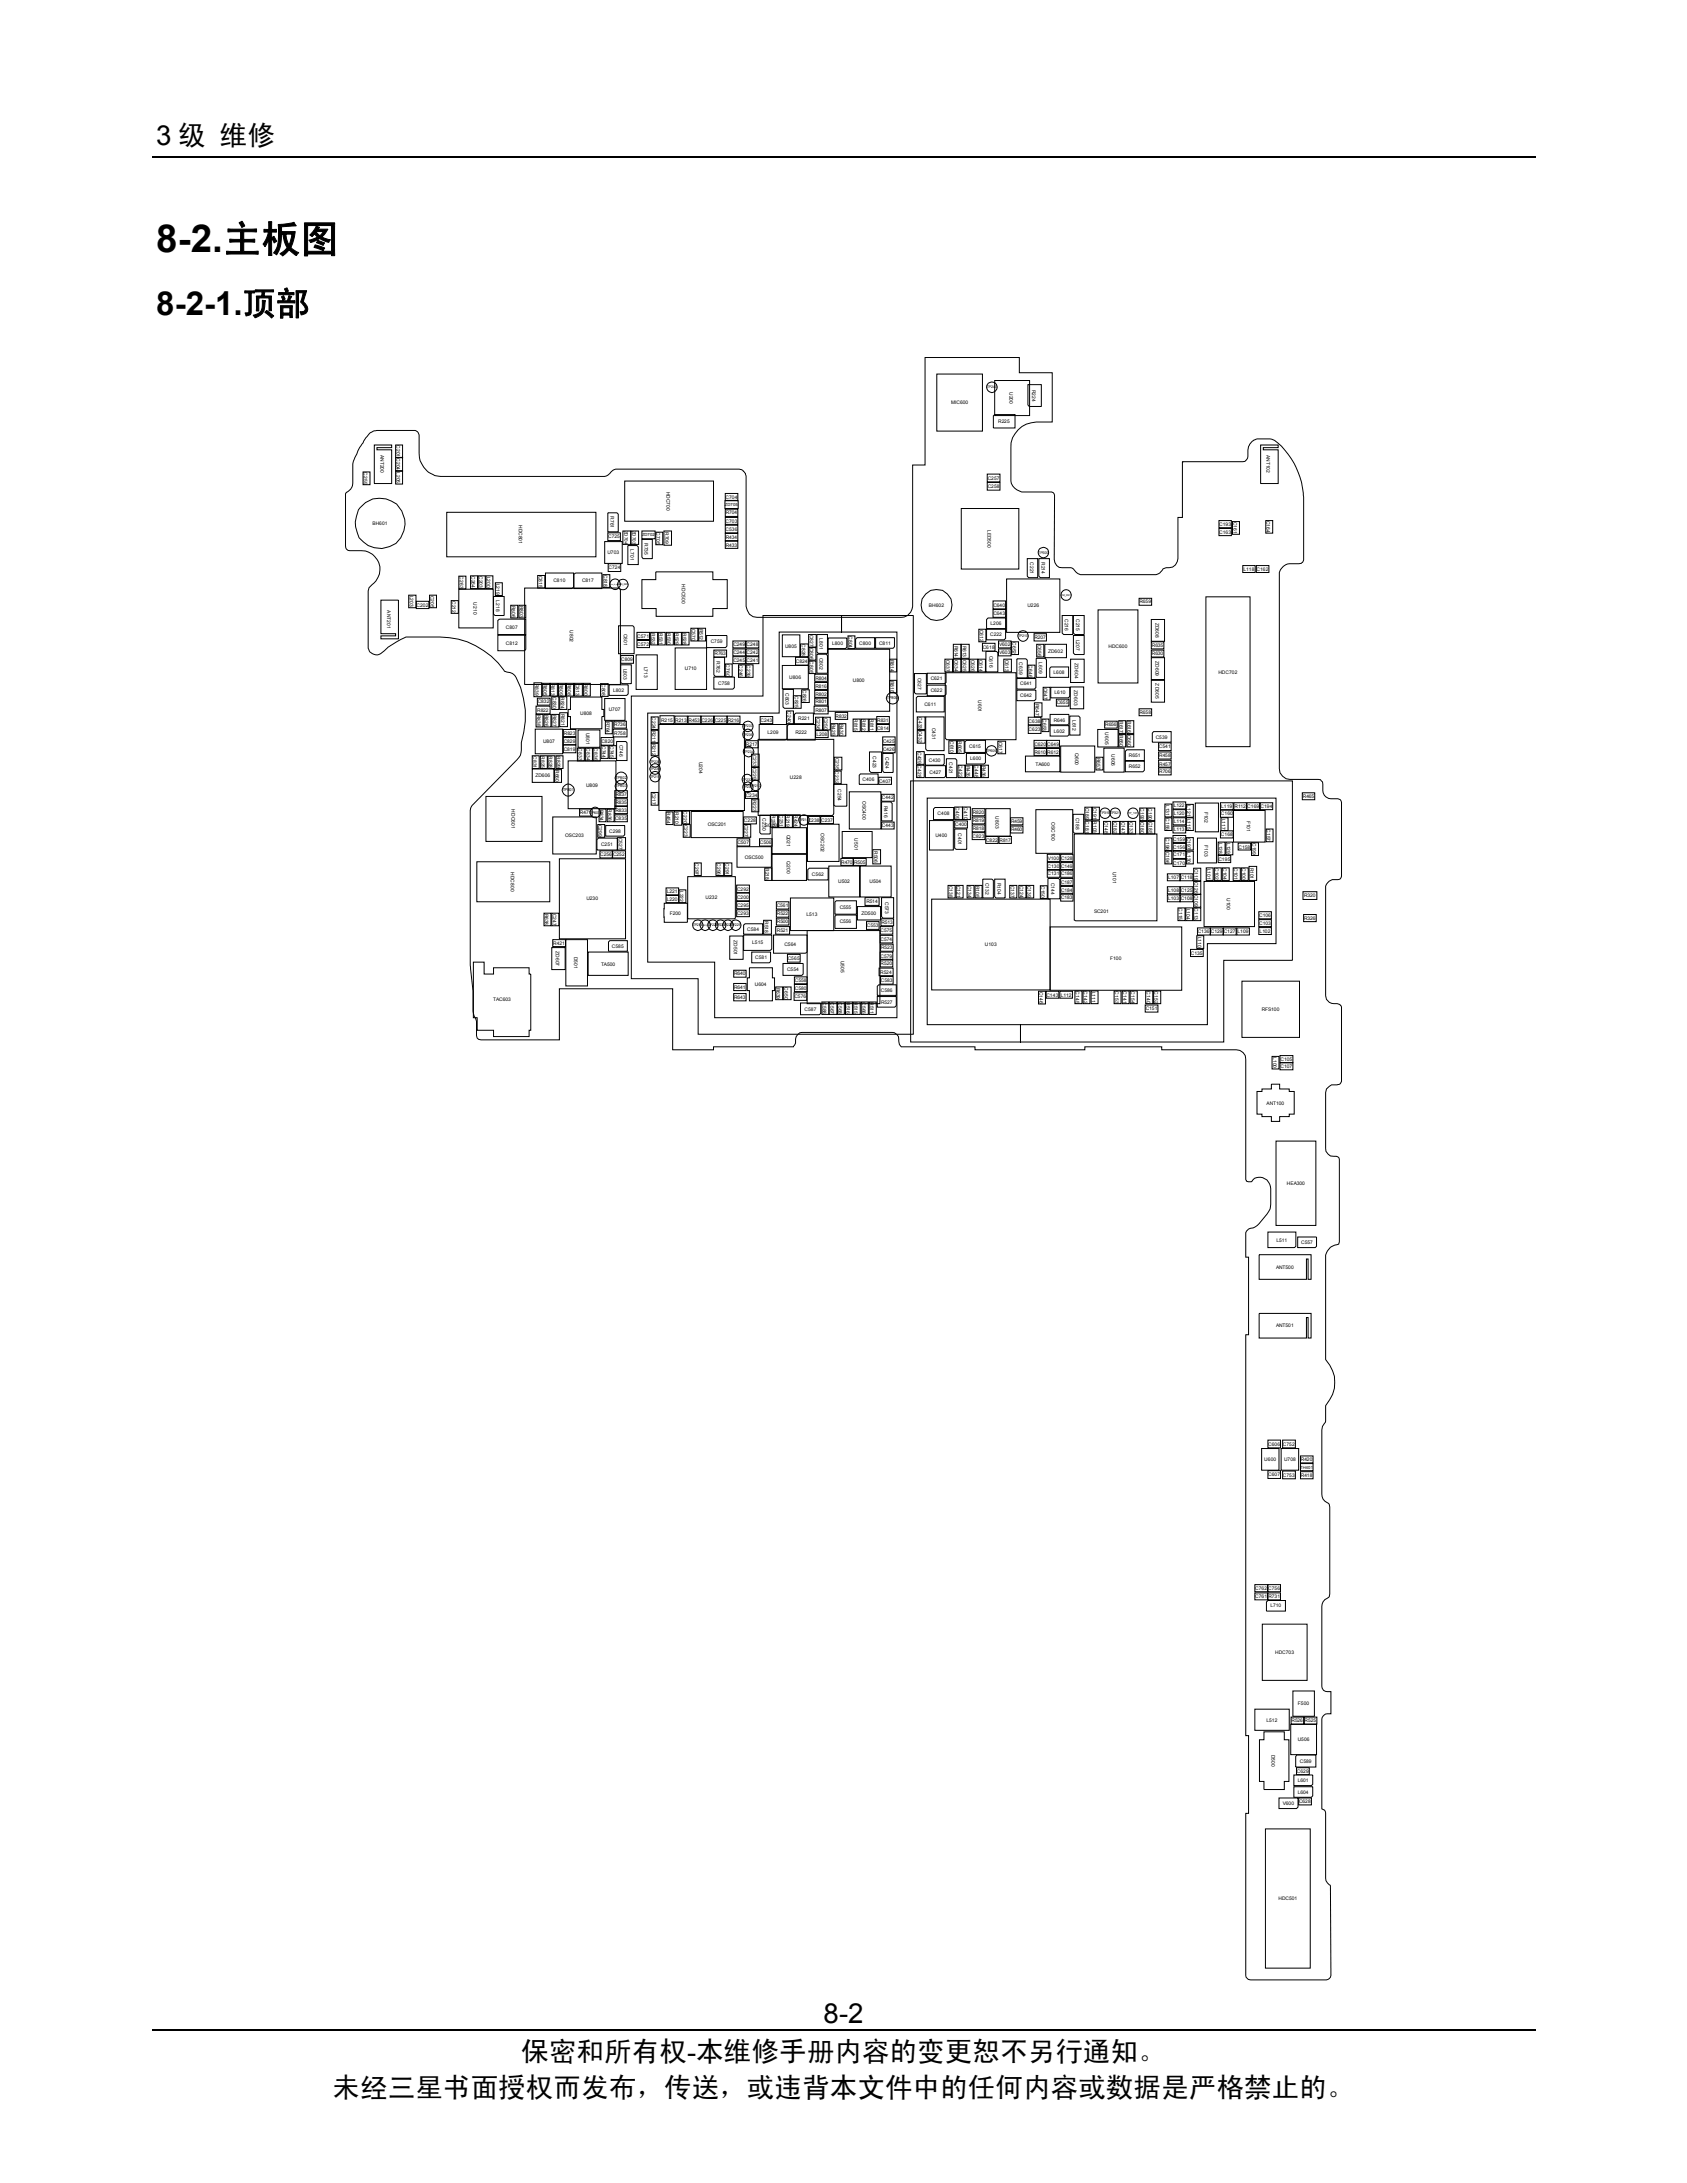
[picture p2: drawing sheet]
<svg xmlns="http://www.w3.org/2000/svg" width="216mm" height="279mm" viewBox="0 0 216 279" stroke-linecap="round" stroke-linejoin="round" font-family="sans-serif">
<defs><g id="words">
<text font-size="4.9" x="20" y="32.3">8-2.主板图</text>
<text font-size="4.2" x="20" y="40.3">8-2-1.顶部</text>
<g font-size="3.5">
<text x="20" y="18.6">3 级 维修</text>
<text x="66.7" y="263.8">保密和所有权-本维修手册内容的变更恕不另行通知。</text>
<text x="105.4" y="259">8-2</text>
<text x="42.6" y="268.4">未经三星书面授权而发布，传送，或违背本文件中的任何内容或数据是严格禁止的。</text>
</g>
<g font-size=".6">
<text x="121.7" y="51.7">MIC600</text>
<text x="129.2" y="50.2" transform="rotate(90 129.2 50.2)">U200</text>
<text x="132.1" y="49.9" transform="rotate(90 132.1 49.9)">R224</text>
<text x="48.7" y="58.2" transform="rotate(90 48.7 58.2)">ANT200</text>
<text x="50.7" y="57" transform="rotate(90 50.7 57)">C201 C204 L205</text>
<text x="127.8" y="54.2">R225</text>
<text x="162.1" y="58.2" transform="rotate(90 162.1 58.2)">ANT102</text>
<text x="46.6" y="60.5" transform="rotate(90 46.6 60.5)">C259</text>
<text x="85.3" y="62.9" transform="rotate(90 85.3 62.9)">HDC700</text>
<text x="92.9" y="63.8">C704</text>
<text x="92.9" y="65.8">R704</text>
<text x="126.4" y="61.4">C257</text>
<text x="126.4" y="62.5">C258</text>
<text x="47.7" y="67.2">BH601</text>
<text x="66.4" y="67.2" transform="rotate(90 66.4 67.2)">HDC801</text>
<text x="77.7" y="70.9">U703</text>
<text x="77.8" y="68.9">C725</text>
<text x="78.1" y="66.1" transform="rotate(90 78.1 66.1)">R761</text>
<text x="79.9" y="67.9" transform="rotate(90 79.9 67.9)">ZD704</text>
<text x="80.7" y="70.3" transform="rotate(90 80.7 70.3)">L701</text>
<text x="81" y="67.9" transform="rotate(90 81 67.9)">ZD703</text>
<text x="82.5" y="69.5" transform="rotate(90 82.5 69.5)">R735</text>
<text x="84" y="68.2" transform="rotate(90 84 68.2)">C705</text>
<text x="85.1" y="68.1" transform="rotate(90 85.1 68.1)">R709</text>
<text x="92.9" y="67.9">C536</text>
<text x="92.9" y="66.9">C703</text>
<text x="92.9" y="70">R433</text>
<text x="92.9" y="69">R434</text>
<text x="126.4" y="67.8" transform="rotate(90 126.4 67.8)">LED500</text>
<text x="131.8" y="71.9" transform="rotate(90 131.8 71.9)">C221</text>
<text x="133.3" y="71.9" transform="rotate(90 133.3 71.9)">R214</text>
<text x="156" y="68.3">C163</text>
<text x="156" y="67.3">C193</text>
<text x="157.8" y="66.8" transform="rotate(90 157.8 66.8)">C161</text>
<text x="162.1" y="66.7" transform="rotate(90 162.1 66.7)">C164</text>
<text x="52.5" y="76.3" transform="rotate(90 52.5 76.3)">L203</text>
<text x="53.3" y="77.7">C202</text>
<text x="55.1" y="76.2" transform="rotate(90 55.1 76.2)">C205</text>
<text x="57.9" y="76.9" transform="rotate(90 57.9 76.9)">C212</text>
<text x="58.8" y="73.8" transform="rotate(90 58.8 73.8)">C263</text>
<text x="60.3" y="73.7" transform="rotate(90 60.3 73.7)">C264</text>
<text x="60.6" y="77.1" transform="rotate(90 60.6 77.1)">U210</text>
<text x="61.3" y="73.7" transform="rotate(90 61.3 73.7)">C203</text>
<text x="62.3" y="73.8" transform="rotate(90 62.3 73.8)">L200</text>
<text x="63.5" y="76.9" transform="rotate(90 63.5 76.9)">L218</text>
<text x="63.5" y="74.7" transform="rotate(90 63.5 74.7)">L219</text>
<text x="65.5" y="77.5" transform="rotate(90 65.5 77.5)">R806</text>
<text x="66.5" y="77.5" transform="rotate(90 66.5 77.5)">R803</text>
<text x="68.9" y="73.7" transform="rotate(90 68.9 73.7)">C815</text>
<text x="70.8" y="74.5">C810</text>
<text x="74.5" y="74.5">C817</text>
<text x="77.3" y="73.6" transform="rotate(90 77.3 73.6)">C818</text>
<text x="77.9" y="72.9">C724</text>
<text x="87.3" y="74.8" transform="rotate(90 87.3 74.8)">HDC500</text>
<text x="118.9" y="77.7">BH602</text>
<text x="127.1" y="77.7">C640</text>
<text x="131.5" y="77.7">U226</text>
<text x="145.8" y="77.2">R659</text>
<text x="159.2" y="73.1">L118 C162</text>
<text x="49.5" y="78.1" transform="rotate(90 49.5 78.1)">ANT201</text>
<text x="64.8" y="82.5">C812</text>
<text x="64.8" y="80.5">C807</text>
<text x="72.9" y="80.7" transform="rotate(90 72.9 80.7)">U802</text>
<text x="79.8" y="81.1" transform="rotate(90 79.8 81.1)">C801</text>
<text x="81.6" y="81.6">C571</text>
<text x="81.6" y="82.7">C572</text>
<text x="83.4" y="81" transform="rotate(90 83.4 81)">R532</text>
<text x="84.4" y="81" transform="rotate(90 84.4 81)">R531</text>
<text x="85.4" y="81" transform="rotate(90 85.4 81)">R530</text>
<text x="86.4" y="81" transform="rotate(90 86.4 81)">R529</text>
<text x="87.4" y="81" transform="rotate(90 87.4 81)">R528</text>
<text x="88.5" y="80.4" transform="rotate(90 88.5 80.4)">C570</text>
<text x="89.5" y="80.5" transform="rotate(90 89.5 80.5)">R512</text>
<text x="91" y="82.3">C759</text>
<text x="91.4" y="83.9">R763</text>
<text x="93.9" y="83.7">C244 C242</text>
<text x="93.9" y="82.7">C249 C248</text>
<text x="100.5" y="82.9">U805</text>
<text x="102.6" y="82.5" transform="rotate(90 102.6 82.5)">C828</text>
<text x="103.6" y="81.3" transform="rotate(90 103.6 81.3)">C827 C806 C805</text>
<text x="104.9" y="81.7" transform="rotate(90 104.9 81.7)">L801</text>
<text x="106.5" y="82.5">L800</text>
<text x="108.6" y="81.4" transform="rotate(90 108.6 81.4)">C804</text>
<text x="110" y="82.5">C800</text>
<text x="112.5" y="82.5">C811</text>
<text x="122.2" y="82.6" transform="rotate(90 122.2 82.6)">R614 C634</text>
<text x="123.2" y="82.6" transform="rotate(90 123.2 82.6)">R613 C625</text>
<text x="125.4" y="80.6" transform="rotate(90 125.4 80.6)">C612</text>
<text x="125.8" y="83.1">C618</text>
<text x="126.6" y="83.9" transform="rotate(90 126.6 83.9)">C616</text>
<text x="126.7" y="81.4">C222</text>
<text x="126.8" y="80">L206</text>
<text x="127.1" y="78.7">C643</text>
<text x="127.9" y="82.7">V602</text>
<text x="127.9" y="83.7">V603</text>
<text x="129.6" y="82.2" transform="rotate(90 129.6 82.2)">C652</text>
<text x="132.4" y="81.8">R207</text>
<text x="132.8" y="82.5" transform="rotate(90 132.8 82.5)">C656</text>
<text x="134.1" y="83.5">ZD602</text>
<text x="136.3" y="79.2" transform="rotate(90 136.3 79.2)">C216</text>
<text x="137.7" y="81.9" transform="rotate(90 137.7 81.9)">L207</text>
<text x="137.7" y="79.2" transform="rotate(90 137.7 79.2)">C215</text>
<text x="141.9" y="83">HDC600</text>
<text x="147.4" y="83.9">R630</text>
<text x="147.4" y="82.8">R635</text>
<text x="147.9" y="79.7" transform="rotate(90 147.9 79.7)">ZD608</text>
<text x="68.5" y="87.5" transform="rotate(90 68.5 87.5)">R839</text>
<text x="69.6" y="87.5" transform="rotate(90 69.6 87.5)">R805</text>
<text x="70.5" y="87.5" transform="rotate(90 70.5 87.5)">R813</text>
<text x="70.7" y="89.2" transform="rotate(90 70.7 89.2)">C830</text>
<text x="71.6" y="87.5" transform="rotate(90 71.6 87.5)">R809</text>
<text x="71.8" y="89.2" transform="rotate(90 71.8 89.2)">R824</text>
<text x="72.6" y="87.5" transform="rotate(90 72.6 87.5)">R808</text>
<text x="73.7" y="87.5" transform="rotate(90 73.7 87.5)">C813</text>
<text x="74.8" y="87.5" transform="rotate(90 74.8 87.5)">R800</text>
<text x="77" y="87.6" transform="rotate(90 77 87.6)">C808</text>
<text x="78.5" y="88.6">L802</text>
<text x="79.5" y="84.6">C809</text>
<text x="79.8" y="85.6" transform="rotate(90 79.8 85.6)">L803</text>
<text x="82.4" y="85.3" transform="rotate(90 82.4 85.3)">L713</text>
<text x="87.7" y="85.8">U710</text>
<text x="91.7" y="84.6" transform="rotate(90 91.7 84.6)">R762</text>
<text x="91.9" y="87.6">C758</text>
<text x="92.9" y="85" transform="rotate(90 92.9 85)">C760</text>
<text x="93.9" y="84.7">C245 C241</text>
<text x="94.6" y="85.1" transform="rotate(90 94.6 85.1)">C246</text>
<text x="95.6" y="85.1" transform="rotate(90 95.6 85.1)">C239</text>
<text x="100.5" y="88.7" transform="rotate(90 100.5 88.7)">C803</text>
<text x="101" y="86.9">U806</text>
<text x="101.7" y="89.1" transform="rotate(90 101.7 89.1)">C825</text>
<text x="101.9" y="84.8">C824</text>
<text x="102.7" y="88.3" transform="rotate(90 102.7 88.3)">C826</text>
<text x="104.4" y="89">R802</text>
<text x="104.4" y="87">R804</text>
<text x="104.4" y="88">R816</text>
<text x="104.9" y="84.2" transform="rotate(90 104.9 84.2)">C802</text>
<text x="109.1" y="87.3">U800</text>
<text x="114" y="84.4" transform="rotate(90 114 84.4)">R814</text>
<text x="114" y="87.1" transform="rotate(90 114 87.1)">R810</text>
<text x="117.5" y="86.8" transform="rotate(90 117.5 86.8)">C627</text>
<text x="119.1" y="87.1">C621</text>
<text x="119.1" y="88.6">C622</text>
<text x="121.1" y="84.4" transform="rotate(90 121.1 84.4)">C637</text>
<text x="124.3" y="84.4" transform="rotate(90 124.3 84.4)">C626</text>
<text x="125.2" y="89.6" transform="rotate(90 125.2 89.6)">U601</text>
<text x="125.3" y="84.4" transform="rotate(90 125.3 84.4)">C614</text>
<text x="128.6" y="84.4" transform="rotate(90 128.6 84.4)">C613</text>
<text x="130.5" y="84.8" transform="rotate(90 130.5 84.8)">C639</text>
<text x="130.6" y="87.7">C641</text>
<text x="130.6" y="89.2">C642</text>
<text x="131.7" y="85.2" transform="rotate(90 131.7 85.2)">C646</text>
<text x="133" y="84.8" transform="rotate(90 133 84.8)">L609</text>
<text x="133.6" y="88" transform="rotate(90 133.6 88)">C647</text>
<text x="134.8" y="86.3">L608</text>
<text x="135" y="88.9">L610</text>
<text x="137.5" y="88.3" transform="rotate(90 137.5 88.3)">ZD603</text>
<text x="137.5" y="84.9" transform="rotate(90 137.5 84.9)">ZD604</text>
<text x="147.9" y="87.5" transform="rotate(90 147.9 87.5)">ZD605</text>
<text x="147.9" y="84.6" transform="rotate(90 147.9 84.6)">ZD609</text>
<text x="155.9" y="86.2">HDC702</text>
<text x="68.7" y="91.5" transform="rotate(90 68.7 91.5)">R838</text>
<text x="68.8" y="91.1">R822</text>
<text x="68.8" y="90">C832</text>
<text x="69.5" y="95.1">U807</text>
<text x="69.7" y="91.5" transform="rotate(90 69.7 91.5)">R826</text>
<text x="70.7" y="91.5" transform="rotate(90 70.7 91.5)">R827</text>
<text x="71.8" y="91.4" transform="rotate(90 71.8 91.4)">R821</text>
<text x="72.1" y="95.1">C829</text>
<text x="72.2" y="94.1">R823</text>
<text x="74" y="95.8" transform="rotate(90 74 95.8)">C833</text>
<text x="74.3" y="91.5">U808</text>
<text x="75" y="93.8" transform="rotate(90 75 93.8)">U801</text>
<text x="75" y="95.8" transform="rotate(90 75 95.8)">C834</text>
<text x="76" y="95.8" transform="rotate(90 76 95.8)">C836</text>
<text x="77" y="95.1">C820</text>
<text x="77" y="95.5" transform="rotate(90 77 95.5)">C744</text>
<text x="77.6" y="92.3" transform="rotate(90 77.6 92.3)">R764</text>
<text x="77.9" y="91">U707</text>
<text x="78.1" y="95.5" transform="rotate(90 78.1 95.5)">C745</text>
<text x="78.6" y="93">R736</text>
<text x="78.6" y="94.1">R758</text>
<text x="79.3" y="95.3" transform="rotate(90 79.3 95.3)">C746</text>
<text x="83.5" y="91.8" transform="rotate(90 83.5 91.8)">C224 R211 R212</text>
<text x="84.6" y="92.3">R215 R213 R453 C226 C225 R216</text>
<text x="95.5" y="95.5">R217</text>
<text x="97.3" y="92.4">C243</text>
<text x="98.2" y="94">L209</text>
<text x="100.8" y="91" transform="rotate(90 100.8 91)">C240</text>
<text x="101.8" y="94">R222</text>
<text x="102.2" y="92.2">R221</text>
<text x="104.4" y="90">R801</text>
<text x="104.4" y="91.1">R807</text>
<text x="104.5" y="91.8" transform="rotate(90 104.5 91.8)">C236</text>
<text x="104.5" y="94.2">L208</text>
<text x="105.5" y="91.8" transform="rotate(90 105.5 91.8)">C250</text>
<text x="106.4" y="92.7" transform="rotate(90 106.4 92.7)">R429</text>
<text x="106.9" y="91.8">R832</text>
<text x="107.5" y="92.7" transform="rotate(90 107.5 92.7)">R430</text>
<text x="109.3" y="92.1" transform="rotate(90 109.3 92.1)">R815</text>
<text x="110.3" y="92.1" transform="rotate(90 110.3 92.1)">R812</text>
<text x="111.4" y="92.1" transform="rotate(90 111.4 92.1)">R811</text>
<text x="112.2" y="93.4">C814</text>
<text x="112.3" y="92.4">R831</text>
<text x="113" y="95">C425</text>
<text x="117.5" y="91.8" transform="rotate(90 117.5 91.8)">C433 C432</text>
<text x="118.3" y="90.3">C611</text>
<text x="119.3" y="93.2" transform="rotate(90 119.3 93.2)">C431</text>
<text x="121.6" y="94.9" transform="rotate(90 121.6 94.9)">C610</text>
<text x="122.6" y="94.9" transform="rotate(90 122.6 94.9)">R605</text>
<text x="124" y="95.8">C615</text>
<text x="127.8" y="94.9" transform="rotate(90 127.8 94.9)">C617</text>
<text x="131.6" y="93.6">C623</text>
<text x="131.6" y="92.5">C638</text>
<text x="132.4" y="95.4">C620 C649</text>
<text x="132.5" y="90.1" transform="rotate(90 132.5 90.1)">R647</text>
<text x="133.5" y="92.1" transform="rotate(90 133.5 92.1)">C653</text>
<text x="134.9" y="92.3">R646</text>
<text x="134.9" y="93.8">L602</text>
<text x="135.2" y="90.2">C655</text>
<text x="137.2" y="92.2" transform="rotate(90 137.2 92.2)">L612</text>
<text x="141.4" y="93">R656</text>
<text x="141.5" y="93.7" transform="rotate(90 141.5 93.7)">U605</text>
<text x="143.3" y="92.3" transform="rotate(90 143.3 92.3)">R617 R650</text>
<text x="144.3" y="92.3" transform="rotate(90 144.3 92.3)">R616 C660</text>
<text x="145.8" y="91.4">R658</text>
<text x="147.9" y="94.5">C539</text>
<text x="148.3" y="95.8">C541</text>
<text x="68.2" y="96.8" transform="rotate(90 68.2 96.8)">C831</text>
<text x="68.5" y="99.5">ZD606</text>
<text x="69.3" y="96.8" transform="rotate(90 69.3 96.8)">R825</text>
<text x="70.2" y="96.8" transform="rotate(90 70.2 96.8)">R828</text>
<text x="71.1" y="98.6" transform="rotate(90 71.1 98.6)">R660</text>
<text x="71.3" y="96.8" transform="rotate(90 71.3 96.8)">R829</text>
<text x="72.1" y="96.1">C819</text>
<text x="75" y="100.7">U809</text>
<text x="78.8" y="101.9">R837</text>
<text x="83.5" y="101.5" transform="rotate(90 83.5 101.5)">C217</text>
<text x="89.5" y="97.5" transform="rotate(90 89.5 97.5)">U204</text>
<text x="95.4" y="102">C234</text>
<text x="96.3" y="96.6" transform="rotate(90 96.3 96.6)">C233 C229</text>
<text x="101.1" y="99.7">U228</text>
<text x="106.9" y="97" transform="rotate(90 106.9 97)">C235 C232</text>
<text x="107.2" y="101" transform="rotate(90 107.2 101)">C254</text>
<text x="110.4" y="99.9">C406</text>
<text x="111.7" y="96.8" transform="rotate(90 111.7 96.8)">C423</text>
<text x="112.5" y="100.2">C407</text>
<text x="113" y="96.1">C426</text>
<text x="113.3" y="96.9" transform="rotate(90 113.3 96.9)">C424</text>
<text x="117.5" y="96.3" transform="rotate(90 117.5 96.3)">C429 C428</text>
<text x="118.9" y="97.5">C430</text>
<text x="119" y="99">C427</text>
<text x="121.5" y="97.6" transform="rotate(90 121.5 97.6)">C421</text>
<text x="122.7" y="98" transform="rotate(90 122.7 98)">C422</text>
<text x="123.7" y="98" transform="rotate(90 123.7 98)">R435</text>
<text x="124.2" y="97.3">L600</text>
<text x="124.7" y="98" transform="rotate(90 124.7 98)">C448</text>
<text x="125.7" y="98" transform="rotate(90 125.7 98)">R436</text>
<text x="132.4" y="96.5">R610 R612</text>
<text x="132.5" y="98">TA600</text>
<text x="137.6" y="96.4" transform="rotate(90 137.6 96.4)">Q600</text>
<text x="140.4" y="97" transform="rotate(90 140.4 97)">R657</text>
<text x="142.3" y="96.5" transform="rotate(90 142.3 96.5)">U606</text>
<text x="144.5" y="96.9">R651</text>
<text x="144.5" y="98.3">R652</text>
<text x="148.4" y="98.9">R706</text>
<text x="148.4" y="98">R457</text>
<text x="148.4" y="96.9">R458</text>
<text x="65.4" y="103.6" transform="rotate(90 65.4 103.6)">HDC601</text>
<text x="72.3" y="107.2">OSC203</text>
<text x="74.2" y="104.2">R471</text>
<text x="76.6" y="105.6" transform="rotate(90 76.6 105.6)">C299</text>
<text x="76.8" y="103.6" transform="rotate(90 76.8 103.6)">R834</text>
<text x="77.8" y="103.6" transform="rotate(90 77.8 103.6)">R836</text>
<text x="78" y="106.6">C298</text>
<text x="78.7" y="104.9">C835</text>
<text x="78.8" y="102.9">R835</text>
<text x="78.8" y="103.9">R833</text>
<text x="79.2" y="107.2" transform="rotate(90 79.2 107.2)">C527</text>
<text x="85.3" y="104" transform="rotate(90 85.3 104)">R454</text>
<text x="86.4" y="104" transform="rotate(90 86.4 104)">R210</text>
<text x="87.5" y="103.9" transform="rotate(90 87.5 103.9)">C220 C223</text>
<text x="90.6" y="105.8">OSC201</text>
<text x="95.2" y="105.2">C228</text>
<text x="95.3" y="105.6" transform="rotate(90 95.3 105.6)">C227</text>
<text x="96.3" y="102.3" transform="rotate(90 96.3 102.3)">R223</text>
<text x="97.6" y="104.8" transform="rotate(90 97.6 104.8)">C230</text>
<text x="97.9" y="105.8">SC200</text>
<text x="98.8" y="104.3" transform="rotate(90 98.8 104.3)">R220</text>
<text x="99.7" y="104.3" transform="rotate(90 99.7 104.3)">C231</text>
<text x="100.6" y="104.3" transform="rotate(90 100.6 104.3)">R219</text>
<text x="100.7" y="106.8" transform="rotate(90 100.7 106.8)">Q021</text>
<text x="101.6" y="104.3" transform="rotate(90 101.6 104.3)">R424</text>
<text x="103.4" y="105.2">C238 C237</text>
<text x="105" y="106.7" transform="rotate(90 105 106.7)">OSC202</text>
<text x="109.3" y="107.3" transform="rotate(90 109.3 107.3)">U501</text>
<text x="110.4" y="102.5" transform="rotate(90 110.4 102.5)">OSC400</text>
<text x="112.9" y="102.3">C442</text>
<text x="112.9" y="105.9">C443</text>
<text x="113.2" y="103.1" transform="rotate(90 113.2 103.1)">R416</text>
<text x="119.7" y="107.2">U400</text>
<text x="120" y="104.4">C408</text>
<text x="122.2" y="105.8">C400</text>
<text x="122.3" y="103.3" transform="rotate(90 122.3 103.3)">C409</text>
<text x="122.6" y="106.7" transform="rotate(90 122.6 106.7)">C401</text>
<text x="123.4" y="103.3" transform="rotate(90 123.4 103.3)">C410</text>
<text x="124.5" y="107.2">C823</text>
<text x="124.5" y="106.3">R818</text>
<text x="124.5" y="105.2">R819</text>
<text x="124.5" y="104.2">R820</text>
<text x="126.2" y="107.7">C822 R817</text>
<text x="127.4" y="104.5" transform="rotate(90 127.4 104.5)">U803</text>
<text x="129.4" y="105.3">R459</text>
<text x="129.4" y="106.4">R460</text>
<text x="134.6" y="105.2" transform="rotate(90 134.6 105.2)">OSC100</text>
<text x="137.7" y="104.7" transform="rotate(90 137.7 104.7)">C188</text>
<text x="138.9" y="103.4" transform="rotate(90 138.9 103.4)">C189 C181</text>
<text x="139.9" y="103.4" transform="rotate(90 139.9 103.4)">C191 R103</text>
<text x="141.4" y="105.2" transform="rotate(90 141.4 105.2)">C148</text>
<text x="142.5" y="105.2" transform="rotate(90 142.5 105.2)">C182</text>
<text x="143.5" y="105.2" transform="rotate(90 143.5 105.2)">C147</text>
<text x="144.5" y="105.2" transform="rotate(90 144.5 105.2)">C133</text>
<text x="146" y="103.5" transform="rotate(90 146 103.5)">C192 C180</text>
<text x="147" y="103.5" transform="rotate(90 147 103.5)">C190 C185</text>
<text x="149.2" y="107.3" transform="rotate(90 149.2 107.3)">C198 C196</text>
<text x="149.2" y="103" transform="rotate(90 149.2 103)">L131 C155</text>
<text x="150.2" y="107.6">C159</text>
<text x="150.2" y="106.4">L113</text>
<text x="150.2" y="105.3">L114</text>
<text x="150.2" y="104.3">L120</text>
<text x="150.2" y="103.3">L122</text>
<text x="151.9" y="107.2" transform="rotate(90 151.9 107.2)">C197 L130</text>
<text x="151.9" y="103.1" transform="rotate(90 151.9 103.1)">L121 L115</text>
<text x="154.1" y="103.9" transform="rotate(90 154.1 103.9)">F102</text>
<text x="156" y="107.9" transform="rotate(90 156 107.9)">L128</text>
<text x="156.3" y="104.4">C160</text>
<text x="156.3" y="107">C168</text>
<text x="156.3" y="103.4">L119 R112 C169 C194</text>
<text x="156.4" y="104.8" transform="rotate(90 156.4 104.8)">L117</text>
<text x="157" y="107.9" transform="rotate(90 157 107.9)">L129</text>
<text x="159.6" y="105" transform="rotate(90 159.6 105)">F101</text>
<text x="160.3" y="107.9" transform="rotate(90 160.3 107.9)">C199</text>
<text x="162.1" y="106.1" transform="rotate(90 162.1 106.1)">C157</text>
<text x="166.7" y="102.1">R465</text>
<text x="65.4" y="111.7" transform="rotate(90 65.4 111.7)">HDC800</text>
<text x="76.8" y="109.6">C256 C252</text>
<text x="76.9" y="108.3">C251</text>
<text x="87" y="114" transform="rotate(90 87 114)">L222</text>
<text x="89" y="110.5" transform="rotate(90 89 110.5)">C297</text>
<text x="91.8" y="110.5" transform="rotate(90 91.8 110.5)">C296</text>
<text x="92.8" y="110.5" transform="rotate(90 92.8 110.5)">C291</text>
<text x="94.3" y="114">C292</text>
<text x="94.4" y="108.1">C507</text>
<text x="95.3" y="109.9">OSC500</text>
<text x="97.2" y="108.1">C506</text>
<text x="98" y="111.1" transform="rotate(90 98 111.1)">R218</text>
<text x="100.7" y="110.2" transform="rotate(90 100.7 110.2)">Q200</text>
<text x="103.9" y="112.1">C562</text>
<text x="107.3" y="113">U502</text>
<text x="107.7" y="110.5">R470 R505</text>
<text x="111.3" y="113">U504</text>
<text x="111.9" y="108.9" transform="rotate(90 111.9 108.9)">R506</text>
<text x="121.5" y="113.4" transform="rotate(90 121.5 113.4)">C138</text>
<text x="122.5" y="113.4" transform="rotate(90 122.5 113.4)">C121</text>
<text x="123.9" y="113.4" transform="rotate(90 123.9 113.4)">C134</text>
<text x="124.9" y="113.4" transform="rotate(90 124.9 113.4)">R105</text>
<text x="126.1" y="113" transform="rotate(90 126.1 113)">C132</text>
<text x="127.7" y="113" transform="rotate(90 127.7 113)">R104</text>
<text x="129.4" y="113.4" transform="rotate(90 129.4 113.4)">C137</text>
<text x="130.5" y="113.4" transform="rotate(90 130.5 113.4)">C124</text>
<text x="131.5" y="113.4" transform="rotate(90 131.5 113.4)">C139</text>
<text x="133.2" y="113.4" transform="rotate(90 133.2 113.4)">C150</text>
<text x="134.1" y="111.1">C130 C149</text>
<text x="134.1" y="112.1">C131 C186</text>
<text x="134.1" y="110">V100 C128</text>
<text x="134.5" y="113" transform="rotate(90 134.5 113)">C144</text>
<text x="135.8" y="113.1">C187</text>
<text x="142.4" y="111.6" transform="rotate(90 142.4 111.6)">U101</text>
<text x="149.5" y="112.5">L107 C118</text>
<text x="150.2" y="108.6">C156</text>
<text x="150.2" y="110.7">C170</text>
<text x="150.2" y="109.6">C171</text>
<text x="152.9" y="111.2" transform="rotate(90 152.9 111.2)">C119 C126 C109 C113</text>
<text x="154.1" y="108.1" transform="rotate(90 154.1 108.1)">F103</text>
<text x="154.5" y="111.2" transform="rotate(90 154.5 111.2)">L101</text>
<text x="155.5" y="111.1" transform="rotate(90 155.5 111.1)">C102</text>
<text x="155.9" y="110.2">C195</text>
<text x="156.6" y="111.1" transform="rotate(90 156.6 111.1)">C104</text>
<text x="157.9" y="111.1" transform="rotate(90 157.9 111.1)">C101</text>
<text x="158.5" y="108.6">C158</text>
<text x="159" y="111.1" transform="rotate(90 159 111.1)">C100</text>
<text x="160" y="111" transform="rotate(90 160 111)">R101</text>
<text x="69.7" y="116.9" transform="rotate(90 69.7 116.9)">R638</text>
<text x="70.7" y="116.9" transform="rotate(90 70.7 116.9)">C247</text>
<text x="75.1" y="115.2">U230</text>
<text x="85.3" y="115.3">L220</text>
<text x="85.3" y="114.3">L221</text>
<text x="85.7" y="117">F200</text>
<text x="90.3" y="115.1">U232</text>
<text x="94.3" y="115">C200</text>
<text x="94.3" y="117.1">C293</text>
<text x="94.3" y="116.1">C295</text>
<text x="95.6" y="119.1">C584</text>
<text x="97.9" y="117.9" transform="rotate(90 97.9 117.9)">R518</text>
<text x="99.4" y="116.1">C561</text>
<text x="99.4" y="119.3">R521</text>
<text x="99.4" y="117.2">R522</text>
<text x="99.4" y="118.2">R500</text>
<text x="103.2" y="117.2">L513</text>
<text x="107.5" y="116.4">C555</text>
<text x="107.5" y="118.2">C556</text>
<text x="110.2" y="117.1">ZD500</text>
<text x="110.9" y="115.6">R514</text>
<text x="110.9" y="118.7">C553</text>
<text x="112.7" y="119.3">C575</text>
<text x="112.8" y="118.3">R513</text>
<text x="113.3" y="115.4" transform="rotate(90 113.3 115.4)">C573</text>
<text x="135.8" y="115.1">C183</text>
<text x="135.8" y="114.1">C184</text>
<text x="140" y="116.9">SC201</text>
<text x="149.5" y="115.2">L103 C108</text>
<text x="149.5" y="114.2">L108 C125</text>
<text x="150.9" y="116.3" transform="rotate(90 150.9 116.3)">C115</text>
<text x="151.9" y="116.3" transform="rotate(90 151.9 116.3)">L104</text>
<text x="153.3" y="119.4">C136 C129 C127 L109</text>
<text x="153.3" y="119.9" transform="rotate(90 153.3 119.9)">L110</text>
<text x="157" y="115" transform="rotate(90 157 115)">U100</text>
<text x="161.1" y="118.4">C103</text>
<text x="161.1" y="117.4">C106</text>
<text x="161.2" y="119.4">L102</text>
<text x="166.9" y="114.8">R320</text>
<text x="166.9" y="117.7">R326</text>
<text x="70.8" y="120.9">R421</text>
<text x="71.1" y="121.7" transform="rotate(90 71.1 121.7)">ZD607</text>
<text x="73.5" y="122.4" transform="rotate(90 73.5 122.4)">D501</text>
<text x="76.9" y="123.6">TA500</text>
<text x="78.3" y="121.3">C585</text>
<text x="93.9" y="120.3" transform="rotate(90 93.9 120.3)">ZD501</text>
<text x="93.9" y="124.8">R640</text>
<text x="96.3" y="120.9">L515</text>
<text x="96.6" y="122.8">C581</text>
<text x="100.4" y="121">C564</text>
<text x="100.7" y="124.3">C554</text>
<text x="100.8" y="122.9">C565</text>
<text x="101.7" y="125.7">C558</text>
<text x="107.6" y="123" transform="rotate(90 107.6 123)">U505</text>
<text x="112.7" y="124.6">R524</text>
<text x="112.7" y="120.4">C574</text>
<text x="112.7" y="122.6">C579</text>
<text x="112.7" y="123.5">R520</text>
<text x="112.7" y="125.7">C583</text>
<text x="112.8" y="121.5">R523</text>
<text x="126" y="121.1">U103</text>
<text x="142.1" y="122.9">F100</text>
<text x="152.4" y="122.2">C135</text>
<text x="63.1" y="128.1">TAC603</text>
<text x="93.9" y="126.6">R641</text>
<text x="93.9" y="127.9">R643</text>
<text x="96.6" y="126.2">U604</text>
<text x="99.4" y="126.4" transform="rotate(90 99.4 126.4)">R639</text>
<text x="100.4" y="126.4" transform="rotate(90 100.4 126.4)">C650</text>
<text x="101.7" y="127.8">C576</text>
<text x="101.7" y="126.7">C580</text>
<text x="103" y="129.4">C587</text>
<text x="105.3" y="128.3" transform="rotate(90 105.3 128.3)">C588</text>
<text x="106.3" y="128.3" transform="rotate(90 106.3 128.3)">C567</text>
<text x="107.3" y="128.3" transform="rotate(90 107.3 128.3)">C568</text>
<text x="108.3" y="128.3" transform="rotate(90 108.3 128.3)">R516</text>
<text x="109.3" y="128.3" transform="rotate(90 109.3 128.3)">R515</text>
<text x="110.3" y="128.3" transform="rotate(90 110.3 128.3)">C566</text>
<text x="111.4" y="128.3" transform="rotate(90 111.4 128.3)">R511</text>
<text x="112.7" y="127">C586</text>
<text x="112.8" y="128.5">R527</text>
<text x="133" y="126.9" transform="rotate(90 133 126.9)">C146</text>
<text x="133.9" y="127.5">C143 L112</text>
<text x="137.7" y="126.9" transform="rotate(90 137.7 126.9)">C145</text>
<text x="138.7" y="126.9" transform="rotate(90 138.7 126.9)">C142</text>
<text x="139.7" y="126.9" transform="rotate(90 139.7 126.9)">L111</text>
<text x="142.7" y="126.9" transform="rotate(90 142.7 126.9)">C153</text>
<text x="143.7" y="126.9" transform="rotate(90 143.7 126.9)">C141</text>
<text x="144.8" y="126.9" transform="rotate(90 144.8 126.9)">C154</text>
<text x="146.6" y="129.3">C151</text>
<text x="146.8" y="126.9" transform="rotate(90 146.8 126.9)">C140</text>
<text x="147.8" y="126.9" transform="rotate(90 147.8 126.9)">C152</text>
<text x="161.5" y="129.4">RFS100</text>
<text x="162.9" y="135.3" transform="rotate(90 162.9 135.3)">L100</text>
<text x="163.9" y="135.8">C105</text>
<text x="163.9" y="136.7">C107</text>
<text x="162.1" y="141.4">ANT100</text>
<text x="164.7" y="151.7">HEA300</text>
<text x="163.3" y="158.9">L511</text>
<text x="166.5" y="159.2">C557</text>
<text x="163.3" y="162.4">ANT500</text>
<text x="163.3" y="169.9">ANT501</text>
<text x="162.3" y="185">C606 C752</text>
<text x="161.8" y="187">U600</text>
<text x="162.3" y="189">C607 C753</text>
<text x="164.3" y="187">U708</text>
<text x="166.5" y="189">R418</text>
<text x="166.5" y="187">R420</text>
<text x="160.6" y="203.5">C762 C756</text>
<text x="160.6" y="204.5">C761 R731</text>
<text x="162.6" y="205.7">L710</text>
<text x="163.2" y="211.7">HDC703</text>
<text x="162.1" y="220.3">L512</text>
<text x="165.3" y="220.4">R526 R525</text>
<text x="166.1" y="218.3">F500</text>
<text x="162.7" y="224.6" transform="rotate(90 162.7 224.6)">D500</text>
<text x="166" y="226.9">C629</text>
<text x="166.1" y="222.9">U506</text>
<text x="166.4" y="225.6">C589</text>
<text x="164.2" y="231">V600</text>
<text x="166.1" y="228.1">L601</text>
<text x="166.1" y="229.6">L604</text>
<text x="166.2" y="230.8">C628</text>
<text x="163.6" y="243.2">HDC501</text>
</g>
<g font-size=".5">
<text x="126.3" y="49.7">TP240</text>
<text x="92.8" y="64.8">ZD705</text>
<text x="82.2" y="68.7">ZD702</text>
<text x="132.9" y="70.9">TP500</text>
<text x="130.3" y="81.6">TP210</text>
<text x="113.5" y="89.5">TP800</text>
<text x="95.1" y="93.1">TP233</text>
<text x="95.1" y="94.1">TP236</text>
<text x="72" y="101.3">TP801</text>
<text x="78.8" y="99.7">TP802</text>
<text x="78.8" y="100.8">TP803</text>
<text x="83.2" y="97.7">TP238</text>
<text x="83.2" y="98.6">TP239</text>
<text x="83.2" y="99.6">TP211</text>
<text x="95" y="99.9">TP232</text>
<text x="95.1" y="100.9">TP237</text>
<text x="95.1" y="96.4">TP234</text>
<text x="96.1" y="100.7">TP213</text>
<text x="126.2" y="96.3">TP609</text>
<text x="75.5" y="104.2">TP607</text>
<text x="102.2" y="105.1">TP214</text>
<text x="140.8" y="104.2">TP319TP321</text>
<text x="88.7" y="118.6">TP215</text>
<text x="90.6" y="118.6">TP226</text>
<text x="91.6" y="118.6">TP224</text>
<text x="92.5" y="118.6">TP223</text>
<text x="93.5" y="118.6">TP225</text>
<text x="166.4" y="188">TH401</text>
</g>
<text font-size=".4" x="144.4" y="104.2">TP_101</text>
<g font-size=".3">
<text x="79.1" y="74.9">PEN_IRQ</text>
<text x="135.8" y="76.3">FM_RST</text>
</g>
<text font-size=".2" x="89.6" y="118.5">TP_GPS_EN</text>
</g></defs>
<path d="M19.5 20.1h177" fill="none" stroke="#000" stroke-width=".25"/>
<path d="M19.5 259.8h177" fill="none" stroke="#000" stroke-width=".17"/>
<g fill="none" stroke="#000" stroke-width=".13">
<path d="M47.4 55.4l.4-.2 .4-.1h5l.3 .2 .1 .4 .1 2.9a2.93 2.93 0 0 0 2.7 2.4h21l.4-.2 .7-.6 .3-.2 16 .1 .3 .1 .3 .4 .1 .3v16.7a1.41 1.41 0 0 0 1.4 1.4h18.8a1.53 1.53 0 0 0 1.1-1.4v-18.1h1.6v-13.7h12.1v1.9h4.2v6.3h-2.1a3.3 3.3 0 0 0-3.2 3.3v4.6a1.96 1.96 0 0 0 1.3 1.1h3.9l.2 .1 .1 .1v8.4a1.01 1.01 0 0 0 1 1.1h1.2l.3 .1a1.53 1.53 0 0 0 .9 .8h9.7l.4-.3 .4-.3a.78 .78 0 0 1 .8-.3 1.16 1.16 0 0 0 1.2-1.2v-5.3h.5v-7.1h7.7a.73 .73 0 0 0 .7-.7 2.36 2.36 0 0 1 .2-1.4 1.35 1.35 0 0 1 1-.8h1.9a6.2 6.2 0 0 1 2.5 2.5 9.8 9.8 0 0 1 1.5 4.9v8.1l-.3 .4-1.5 .1a1.55 1.55 0 0 0-1.3 1.1v25.1l.1 .5 .3 .5 .5 .3 .5 .1h3.6a.67 .67 0 0 1 .6 .5 1.48 1.48 0 0 0 .7 1.9h1.2l.3 .2 .2 .3-.1 9.6a.38 .38 0 0 1-.4 .3 1.28 1.28 0 0 0-1.5 .8v14l.1 .5a1.52 1.52 0 0 0 1.5 .6l.2 .1 .2 .3v9.5l-.2 .4h-.3a1.34 1.34 0 0 0-1.4 .6l-.1 .4v7.2a1.08 1.08 0 0 0 1.3 1 .39 .39 0 0 1 .4 .4v10.5l-.1 .3a1.92 1.92 0 0 0-1.6 1.4v13.4l.5 .7a4.3 4.3 0 0 1-.5 5.2v2l-.4 .7-.1 .4v8.3a1.18 1.18 0 0 0 .8 1.1l.2 .5v11.1a.64 .64 0 0 1-.6 .7l-.3 .3-.1 .6v10.2a.65 .65 0 0 0 .6 .7h.5v2.8a.86 .86 0 0 0-1.1 .7v11.5l.3 .2 .2 .3v8.4a1.32 1.32 0 0 0 .6 1v11.4a.67 .67 0 0 1-.5 .6h-9.8l-.3-.1-.2-.2-.1-.3v-20.7h.4v-10h-.4v-51.3h.4v-9.9h-.4l.1-3.2a.89 .89 0 0 1 .9-.5l.5-.4a8.5 8.5 0 0 0 1.6-2.1l.1-.5v-2.4a1.46 1.46 0 0 0-2-1l-.5 .5-.5-.1-.2-.2v-15.4v-.5l-.3-.4-.4-.3h-.5h-9.5v-.4h-9.9v.4h-14v-.4h-9.5l-.2-.3-.1-.4a.89 .89 0 0 0-.8-1.2l-11.8 .1a1.16 1.16 0 0 0-.6 1.3l-.3 .5h-10.2v.4h-5.2v-7.8h-14.5v6.5l-10.3-.1-.2-.1-.1-.4v-1.8l-.4-1a33.2 33.2 0 0 0-.4-6.2v-20l.2-.4 5.8-5.9a1.48 1.48 0 0 0 .5-1.2l.1-1.1a10.6 10.6 0 0 0-.9-8.5 1.96 1.96 0 0 0-1.2-.4l-.2-.2a10.1 10.1 0 0 0-8.2-4.3h-4.3l-.7 .3a9.3 9.3 0 0 0-2.6 1.9 1.11 1.11 0 0 1-1.6-.7v-7.4l.1-.4 .4-.4a2.38 2.38 0 0 0 .9-2.6 2.38 2.38 0 0 0-2.2-1.7h-1.6l-.2-.1-.2-.3-.1-6.9 .4-.4a1.23 1.23 0 0 0 .6-1v-2.4v-.4l.8-1.7 .8-1.3zM47.9 57h2.2v.3h-1.9v.3h1.9v4.3h-2.2zM50.6 57h.9v1.5h-.9zM50.6 58.6h.9v1.6h-.9zM119.9 47.9h5.8v7.3h-5.8zM127.3 53.1h2.6v1.7h-2.8v-1.6zM127.3 48.7h4.5v4.5h-4.5zM131.6 49.2h1.7v2.8h-1.6l-.1-.2zM161.3 57h2.3v.3h-1.9v.3h1.9v4.3h-2.3zM46.1 65a3.2 3.2 0 0 1 3.6-1 3.2 3.2 0 0 1 2.1 3.1 3.2 3.2 0 0 1-1.9 2.8 3.2 3.2 0 0 1-3.4-.5l-.5-.6a3.6 3.6 0 0 1 .1-3.8zM46.5 60.4h.9v1.6h-.9zM48.7 76.8h2.3v5h-2.3v-.4h1.9v-.3h-1.9z"/>
<path d="M50.6 60.3h.9v1.7h-.9zM52.3 76.2h.9v1.6h-.9zM53.3 77h1.6v.9h-1.6zM55 76.2h.9v1.6h-.9zM57.2 65.6h19.1v5.7h-19.1zM57.7 76.9h1v1.6h-1zM58.7 75.4h4.4v5h-4.4zM58.7 73.7h.9v1.7h-.9zM60.2 73.7h.9v1.6h-.9zM61.2 73.7h.9v1.6h-.9zM62.2 73.7h.9v1.6h-.9zM63.2 76.3h1.3v2.5h-1.1l-.2-.2z"/>
<path d="M63.4 74.6h.9v1.6h-.9zM63.7 79.4l.2-.2h3.4v2h-3.6zM65.4 77.5h.9v1.6h-.9zM66.4 77.5h.9v1.6h-.9zM67.1 75.3h12.1l.2 .2v12.1h-12.3zM68.8 73.7h.9v1.6h-.9zM69.8 73.3h3.6v1.8l-.2 .2h-3.4zM73.5 73.5l.1-.2h3.4v2h-3.5zM77.2 73.6h.8v1.6h-.8zM77.4 69.3h2.2v2.8h-2.2zM77.8 68.2h1.6v1h-1.6zM77.8 65.6h1.2l.1 .2v2.3h-1.3z"/>
<path d="M77.8 72.2h1.6v.9h-1.6zM79.7 68h1v1.7h-1zM79.9 61.6h11.4v5.1h-11.4zM80.4 69.8h1.1l.2 .2v2.3h-1.3zM80.8 68h.9v1.7h-.9zM82.1 69h1.4v2.5h-1.2l-.2-.2zM82.1 68h1.7v1h-1.7zM82.1 74.2h1.8v-1h7.3v1h1.9v3.7h-1.9v1h-7.2v-1h-1.9zM83.9 68.1h.9v1.6h-.9zM85 68h.9v1.8h-.9zM92.8 64.1h1.7v1h-1.7zM92.8 67.2h1.6v1h-1.6z"/>
<path d="M92.8 66.2h1.6v.9h-1.6zM92.8 63.2h1.6v.8h-1.6zM92.8 69.3h1.6v.9h-1.6zM92.8 68.3h1.6v.9h-1.6zM92.8 65.2h1.6v.9h-1.6zM123 65.1h7.4v7.7h-7.4zM126.3 79.3l.2-.2h2.2v1.4h-2.4zM126.3 61.8h1.7v.9h-1.7zM126.3 60.7h1.7v1h-1.7zM127.1 76.9h1.6v1h-1.6zM127.1 78h1.6v1h-1.6zM128.8 74.1h6.8v6.8h-6.8z"/>
<path d="M131.5 71.5h1.3v2.4h-1.2l-.1-.2zM132.9 71.5h1.4v2.4h-1.2l-.2-.2zM135.9 78.8h1.4v2.4h-1.2l-.2-.2zM137.4 78.8h1.3v2.4h-1.1l-.2-.2zM140.5 78.1h5.1v9.3h-5.1zM145.8 76.6h1.6v.9h-1.6zM147.3 79.3h1.7v2.8h-1.7zM154.3 76.4h5.7v19.2h-5.7zM156 67.6h1.6v1h-1.6zM156 66.6h1.6v.9h-1.6zM157.7 66.8h.9v1.6h-.9zM159 72.4h1.6v.9h-1.6z"/>
<path d="M160.8 72.4h1.6v.9h-1.6zM162 66.6h.9v1.6h-.9zM63.7 81.3h3.6v1.8l-.2 .2h-3.4zM68.1 98.4h2.8v1.7h-2.8zM68.1 96.7h.9v1.7h-.9zM68.3 87.4h1v1.8h-1zM68.5 93.3h3.5v3.2h-3.5zM68.6 91.4h.9v1.6h-.9zM68.6 90.4h1.8v1h-1.8zM68.8 89.4h1.6v.9h-1.6zM69.2 96.7h.8v1.7h-.8zM69.4 87.5h1v1.6h-1z"/>
<path d="M69.6 91.4h.9v1.6h-.9zM70.1 96.7h.9v1.7h-.9zM70.4 87.5h.9v1.6h-.9zM70.6 89.2h.9v1.6h-.9zM70.6 91.4h.9v1.6h-.9zM71 98.5h.9v1.6h-.9zM71.2 96.7h.9v1.7h-.9zM71.5 87.5h.9v1.6h-.9zM71.6 91.2h1v1.8h-1zM71.6 89.2h.9v1.6h-.9zM72.1 95.4h1.6v.9h-1.6zM72.1 94.4h1.6v.9h-1.6z"/>
<path d="M72.1 93.4h1.6v.9h-1.6zM72.5 87.5h.9v1.6h-.9zM72.7 97.4h6.1v6.1h-6.1zM73 89.2h4v1.6h.3v.9h-.3v1.6h-4v-1.6h-.3v-.9h.3zM73.5 87.5h1v1.6h-1zM73.9 95.8h.9v1.6h-.9zM74 93.4h2.8v2.2h-2.8zM74.7 87.5h.8v1.6h-.8zM74.9 95.8h.9v1.6h-.9zM75.9 95.8h.9v1.6h-.9zM76.9 87.5h.9v1.6h-.9zM76.9 94.4h1.7v1h-1.7z"/>
<path d="M76.9 95.4h.9v1.7h-.9zM77.4 89.4h2.6v2.8h-2.6zM77.5 92.3h.9v1.6h-.9zM78 95.4h.9v1.7h-.9zM78 87.6h2.4v1.2l-.2 .2h-2.2zM78.5 93.3h1.7v1h-1.7zM78.6 92.3h1.6v.9h-1.6zM78.9 94.9h1.2l.1 .2v2.2h-1.3zM79.2 80.1h1.8l.2 .2v3.4h-2zM79.4 85.1h1.4v2.4h-1.2l-.2-.1zM79.4 83.9h1.7v1h-1.7zM80.8 89.1h16.8v-10.3h10.1v2.1h-8v10.4h-16.8v31.8h8.6v7.2h23.3v-49.4h-7.1v-2.1h9.2v53.6h-27.6v-7.1h-8.5z"/>
<path d="M81.4 83.8h2.7v4.4h-2.7zM81.5 80.9h1.6v.9h-1.6zM81.5 82h1.6v.9h-1.6zM83.3 80.9h.9v1.6h-.9zM83.3 91.8h.9v1.6h-.9zM83.3 93.5h.9v1.6h-.9zM83.3 95.1h.9v1.6h-.9zM84.2 80.9h.9v1.6h-.9zM84.3 92.7h11v11h-11zM84.5 91.6h1.8v1h-1.8zM85.3 80.9h.9v1.6h-.9zM86.3 80.9h.9v1.6h-.9z"/>
<path d="M86.4 91.6h1.6v1h-1.6zM86.4 82.9h4v5.3h-4zM87.3 80.9h.9v1.6h-.9zM88.1 91.6h1.6v1h-1.6zM88.4 80.4h.9v1.6h-.9zM89.4 80.4h.9v1.6h-.9zM89.7 91.6h1.6v1h-1.6zM90.4 81.3h2.6v1.4l-.1 .2h-2.5zM91.4 84.1h1.3v2.5h-1.2l-.1-.2zM91.4 83.2h1.6v.9h-1.6zM91.4 86.7h2.6v1.3l-.2 .2h-2.4zM91.4 91.6h1.6v1h-1.6z"/>
<path d="M92.8 85h.9v1.6h-.9zM93.1 91.6h1.6v1h-1.6zM93.8 83.1h1.6v.8h-1.6zM93.8 84h1.6v.9h-1.6zM93.8 82h1.6v.9h-1.6zM94.5 85.1h.9v1.6h-.9zM95.4 94.8h1.6v.9h-1.6zM95.5 85.1h.9v1.6h-.9zM95.5 84h1.6v.9h-1.6zM95.5 83.1h1.6v.8h-1.6zM95.5 82h1.6v.9h-1.6zM96.2 98.2h1v1.7h-1z"/>
<path d="M96.2 96.5h1v1.6h-1zM97 94.6h9.7v9.6l-.2 .2h-9.5zM97.2 92.7h3.5v1.8l-.1 .2h-3.4zM97.3 91.7h1.6v.9h-1.6zM100.1 81.3h2.3v2.7h-2.3zM100.1 85.2h3.3v3h-3.3zM100.2 88.2h1.3v2.5h-1.1l-.2-.2zM100.6 91h.9v1.6h-.9zM100.7 92.9l.2-.2h3.4v2h-3.6zM101.5 89h1v1.7h-1zM101.7 91.4l.2-.1h2.2v1.3h-2.4zM101.8 84.1h1.6v1h-1.6z"/>
<path d="M102.4 82.4h1v1.6h-1zM102.6 88.3h1v1.6h-1zM103.5 81.2h1v1.6h-1zM103.5 82.9h.9v1.6h-.9zM103.5 84.6h.9v1.6h-.9zM104.2 90.4h1.8v1h-1.8zM104.3 89.4h1.6v.9h-1.6zM104.3 88.4h1.6v.9h-1.6zM104.3 86.3h1.6v.9h-1.6zM104.3 87.4h1.6v.8h-1.6zM104.4 93.5h1.6v.9h-1.6zM104.4 91.8h.9v1.6h-.9z"/>
<path d="M104.5 81.2h1.4v2.4h-1.2l-.2-.1zM104.5 83.7h1.2l.2 .2v2.3h-1.4zM105.3 91.8h1v1.6h-1zM106 81.7h2.4v1.1l-.2 .2h-2.2zM106 83.1h7.9v7.9h-7.9zM106.3 92.6h.9v1.6h-.9zM106.8 98.7h.9v1.6h-.9zM106.8 96.9h.9v1.6h-.9zM106.9 91.2h1.6v.9h-1.6zM107.4 92.6h.8v1.6h-.8zM108.5 81.4h.9v1.6h-.9zM109.2 92h.9v1.6h-.9z"/>
<path d="M109.5 81.8l.2-.2h2.2v1.4h-2.4zM110.1 99.1h2.3v1.3h-2.4v-1.2zM110.2 92h.9v1.6h-.9zM111.2 92h.9v1.6h-.9zM111.3 96.2h1.5v2.7h-1.3l-.2-.2zM112.1 81.6h2.4v1.2l-.2 .2h-2.2zM112.2 92.7h1.6v.9h-1.6zM112.2 91.7h1.6v.9h-1.6zM112.5 99.5h1.6v.9h-1.6zM113 96.4h1.3v2.5h-1.2l-.1-.2zM113 94.3h1.6v1h-1.6zM113 95.4h1.6v.9h-1.6z"/>
<path d="M113.9 87.1h.8v1.6h-.8zM113.9 84.4h.8v1.6h-.8zM116.5 99.9h48.9v23h-8.8v10.5h-26v-2.3h23.9v-10.3h8.8v-18.7h-44.6v29h11.9v2.3h-14.1zM117 86.2h1.6v2.6h-1.4l-.2-.2zM117.3 97.9h1v1.6h-1zM117.3 96.2h1v1.6h-1zM117.4 93.5h1v1.6h-1zM117.4 91.8h1v1.6h-1zM117.4 89.1h3.4v2h-3.5v-1.8zM118.4 96.6h2.4v1.1l-.1 .2h-2.3zM118.4 98h2.6v1.4l-.2 .1h-2.4zM118.5 91.8h2.3v4.3h-2.1l-.2-.2z"/>
<path d="M118.7 86.2h2.4v1.2l-.2 .1h-2.2zM118.7 87.7h2.4v1.2l-.2 .1h-2.2zM120.9 84.4h1v1.6h-1zM121 86.1h9v8.6h-8.8l-.2-.2zM121.1 97.1h1.2l.2 .2v2.2h-1.4zM121.4 94.8h1v1.6h-1zM122 84.4h1v1.6h-1zM122 82.5h1v1.8h-1zM122.5 94.8h.9v1.6h-.9zM122.6 97.9h.9v1.6h-.9zM123 84.4h1v1.6h-1zM123 82.5h1v1.8h-1z"/>
<path d="M123.6 97.9h.9v1.6h-.9zM123.7 94.8h2.4v1.5h-2.6v-1.3zM123.7 96.4h2.4v1.2l-.2 .2h-2.2zM124.1 84.4h1v1.6h-1zM124.6 97.9h.9v1.6h-.9zM125.2 84.4h.9v1.6h-.9zM125.3 80.5h.9v1.6h-.9zM125.6 97.9h.9v1.6h-.9zM125.7 82.3h1.6v1h-1.6zM126.2 83.4h1.3l.2 .1v2.5h-1.5zM126.3 80.5h2.4v1.2l-.2 .2h-2.2zM127.7 94.9h1v1.6h-1z"/>
<path d="M127.8 82h1.6v.9h-1.6zM127.8 83.1h1.6v.8h-1.6zM128.5 84.4h.9v1.6h-.9zM129.4 82.1h.9v1.7h-.9zM130.1 84.3h1.2l.2 .2v2.3h-1.4zM130.1 86.8h2.5v1.2l-.2 .2h-2.3zM130.1 88.3h2.5v1.2l-.2 .2h-2.3zM131.2 96.8h4.4v2h-4.4zM131.6 85.1h.9v1.7h-.9zM131.6 91.8h1.6v1h-1.6zM131.6 92.9h1.6v1h-1.6zM132.3 81.1h1.6v.9h-1.6z"/>
<path d="M132.3 95.8h1.6v.9h-1.6zM132.3 94.8h1.6v.8h-1.6zM132.4 90h1v1.8h-1zM132.6 84.3h1.2l.1 .2v2.2h-1.3zM132.7 82.5h.9v1.6h-.9zM133.4 92h.8v1.6h-.8zM133.5 88h.9v1.6h-.9zM133.7 82.5h2.8v1.7h-2.8zM134 94.8h1.6v.8h-1.6zM134 95.8h1.6v.9h-1.6zM134.4 92.9h2.4v1.1l-.2 .2h-2.2zM134.4 91.4h2.4v1.2l-.2 .2h-2.2z"/>
<path d="M134.5 88h2.4v1.1l-.2 .2h-2.2zM134.5 85.4h2.3v1.3h-2.5v-1.2zM135.2 89.5h1.6v.9h-1.6zM135.7 95.5h4.4v3.3h-4.4zM136.9 91.6h1.2l.1 .2v2.3h-1.3zM137 87.9h1.7v2.8h-1.7zM137 84.4h1.7v3h-1.7zM137.4 81.3h1.3v2.5h-1.1l-.2-.2zM140.3 96.9h.9v1.6h-.9zM140.5 93.4h2.6v2.2h-2.6zM141.3 95.8h2.6v3h-2.6zM141.4 92.3h1.6v.9h-1.6z"/>
<path d="M143.2 92.2h.9v1.7h-.9zM143.2 94h.9v1.6h-.9zM144 97.4h2.5v1.2l-.2 .2h-2.3zM144.2 94h.9v1.6h-.9zM144.2 92.2h.9v1.7h-.9zM144.2 96h2.3v1.3h-2.5v-1.1zM145.8 90.7h1.6v.9h-1.6zM147.3 83.2h1.7v.9h-1.7zM147.3 82.1h1.7v1h-1.7zM147.3 87.1h1.7v2.8h-1.7zM147.3 84.2h1.7v2.8h-1.7zM147.6 93.6h2.3v1.4h-2.4v-1.2z"/>
<path d="M148.3 95.1h1.6v1h-1.6zM148.3 97.3h1.6v.9h-1.6zM148.3 96.2h1.6v1h-1.6zM148.3 98.3h1.6v.9h-1.6zM61 110.3h9.4v5.1h-9.4zM62.2 101.9h7.2v5.8h-7.2zM69.6 116.9h.9v1.6h-.9zM70.6 116.9h.9v1.6h-.9zM70.7 104.6h5.6v4.7h-5.6zM71.6 109.9h8.5v10.3h-8.5zM74.2 103.5h1.6v1h-1.6zM76.5 105.5h.9v1.7h-.9z"/>
<path d="M76.6 107.3h2.4v1.5h-2.6v-1.3zM76.7 103.5h.9v1.7h-.9zM76.8 108.9h1.6v.9h-1.6zM77.5 105.7h2.4v1.1l-.1 .2h-2.3zM77.7 103.5h.9v1.7h-.9zM78.4 108.9h1.7v.9h-1.7zM78.7 104.3h1.6v.9h-1.6zM78.7 103.2h1.6v.9h-1.6zM78.7 102.2h1.6v.9h-1.6zM78.7 101.2h1.6v.9h-1.6zM79 107.2h1.1v1.6h-1.1zM83.3 101.4h.9v1.7h-.9z"/>
<path d="M85 115.6h3v2.4h-3zM85.2 114.6h1.6v.9h-1.6zM85.2 113.6h1.6v.9h-1.6zM85.2 103.9h.9v1.6h-.9zM86.3 103.8h1v1.8h-1zM86.9 113.9h.9v1.6h-.9zM87.3 103.8h.9v1.6h-.9zM87.4 105.5h.9v1.7h-.9zM88 112.2h6.1v5.3l-.1 .1h-6zM88.5 103.9h6.6v3.3h-6.6zM88.9 110.4h.8v1.7h-.8zM89.8 117.9a.67 .67 0 0 1 1.1 .2 .67 .67 0 0 1-.5 .9 .67 .67 0 0 1-.8-.6z"/>
<path d="M91.6 110.4h1v1.7h-1zM92.7 110.4h1v1.7h-1zM93.4 119.8h1.7v3h-1.7zM94.3 114.3h1.6v1h-1.6zM94.3 113.3h1.6v1h-1.6zM94.3 116.4h1.6v.9h-1.6zM94.3 115.4h1.6v.9h-1.6zM94.3 107.4h1.7v.9h-1.7zM94.3 108.4h4.4v2.6h-4.4zM95.2 104.6h1.6v.8h-1.6zM95.2 118.4l.2-.2h2.2v1.4h-2.4zM95.2 119.7h3.6v1.8l-.2 .1h-3.4z"/>
<path d="M95.2 105.5h.9v1.7h-.9zM95.4 101.3h1.6v.9h-1.6zM96.2 102.3h.9v1.6h-.9zM97.2 107.4h1.6v.9h-1.6zM97.2 104.3h1.4v2.4h-1.2l-.2-.1zM97.7 117.8h1v1.8h-1zM97.9 111.1h.9v1.6h-.9zM98.6 104.3h.9v1.6h-.9zM98.8 105.9h4.4v3.4h-4.4zM98.8 109.3h4.4v3.4h-4.4zM99 119.7h4.3v2.1l-.2 .2h-4.1zM99.3 118.6h1.8v1h-1.8z"/>
<path d="M99.4 115.4h1.6v.9h-1.6zM99.4 116.5h1.6v.9h-1.6zM99.4 117.5h1.6v.9h-1.6zM99.6 104.3h.9v1.6h-.9zM100.5 104.3h.9v1.6h-.9zM101.2 114.9h5.5v4.2h-5.5zM101.5 104.3h.9v1.6h-.9zM103.3 119.1h9.3v9.4h-9.3zM103.3 104.5h1.6v.9h-1.6zM103.3 105.5h4.1v4.8h-4.1zM103.4 111.3l.2-.2h2.4v1.5h-2.6zM105 104.5h1.7v.9h-1.7z"/>
<path d="M106.1 110.8h3.9v4h-3.9zM106.7 100.4h1.7v2.8h-1.5l-.2-.2zM107 115.3h2.6v1.7h-2.7v-1.5zM107 117.1h2.6v1.7h-2.7v-1.5zM107.6 109.9h1.6v.9h-1.6zM107.8 106.4h3.8v3.4h-3.8zM108.7 101.3h4v4.8h-4zM109.2 109.9h1.7v.9h-1.7zM109.7 116h3v1.7h-3zM110.1 110.8h3.9v4h-3.9zM110.7 114.9h1.8v1h-1.8zM110.9 118h1.6v1h-1.6z"/>
<path d="M111.7 108.8h1v1.8h-1zM112.7 119.7h1.6v1h-1.6zM112.7 118.6h1.6v1h-1.6zM112.7 117.6h1.7v.9h-1.7zM112.8 101.7h1.6v.8h-1.6zM112.8 105.2h1.6v.9h-1.6zM112.8 102.6h1.2l.2 .2v2.3h-1.4zM112.8 114.9h1.6v2.6h-1.4l-.2-.2zM119 105h3v3.8h-3zM119.2 115.1h15.2v11.6h-15.2zM119.7 103.4h2.3v1.5h-2.5v-1.4zM121.3 113.3h.9v1.6h-.9z"/>
<path d="M122.2 105.1h1.6v.9h-1.6zM122.2 103.3h1v1.6h-1zM122.2 106.1h1.5v2.6h-1.3l-.2-.1zM122.4 113.3h.9v1.6h-.9zM123.2 103.3h1v1.6h-1zM123.8 113.3h.9v1.6h-.9zM124.4 104.6h1.6v.8h-1.6zM124.4 103.5h1.6v.9h-1.6zM124.4 106.6h1.6v.9h-1.6zM124.4 105.6h1.6v.9h-1.6zM124.8 113.3h.9v1.6h-.9zM125.8 112.5h1.1l.2 .2v2.2h-1.3z"/>
<path d="M126.2 107.1h1.5v.8h-1.5zM126.2 103.5h3.1v3.5h-3.1zM127.3 112.5h1.3v2.4h-1.1l-.2-.1zM127.8 107.1h1.6v.8h-1.6zM129.2 113.3h.9v1.6h-.9zM129.3 104.7h1.6v.9h-1.6zM129.3 105.7h1.6v.9h-1.6zM130.4 113.3h.9v1.6h-.9zM131.4 113.3h.9v1.6h-.9zM132.6 103.6h4.7v5.6h-4.7zM133.1 113.4h.9v1.6h-.9zM134 110.4h1.6v.9h-1.6z"/>
<path d="M134 111.4h1.6v.9h-1.6zM134 109.3h1.6v1h-1.6zM134.1 112.4h1.4l.1 .2v2.4h-1.5zM134.4 118.6h16.8v8.1h-16.8zM135.7 109.3h1.6v1h-1.6zM135.7 110.4h1.6v.9h-1.6zM135.7 114.4h1.6v.9h-1.6zM135.7 113.4h1.6v.9h-1.6zM135.7 111.4h1.6v.9h-1.6zM135.7 112.4h1.6v.9h-1.6zM137.3 104.2h1.4v2.5h-1.2l-.2-.2zM137.5 106.7h10.6v11.2h-10.5l-.1-.2z"/>
<path d="M138.8 105.1h.9v1.6h-.9zM138.8 103.3h.9v1.6h-.9zM139.8 103.3h.9v1.6h-.9zM139.8 105.1h.9v1.6h-.9zM141.2 105.1h.9v1.6h-.9zM142.4 105.1h.9v1.6h-.9zM143.3 105.1h1v1.6h-1zM144.4 105.1h.9v1.6h-.9zM145.9 105.1h.9v1.6h-.9zM145.9 103.4h.9v1.6h-.9zM146.9 105.1h.9v1.6h-.9zM146.9 103.4h.9v1.6h-.9z"/>
<path d="M149.1 104.7h.9v1.6h-.9zM149.1 108.9h.9v1.7h-.9zM149.1 107.2h.9v1.7h-.9zM149.1 102.9h.9v1.7h-.9zM149.4 114.5h1.6v.9h-1.6zM149.4 111.8h1.6v.9h-1.6zM149.4 113.5h1.6v.9h-1.6zM150.1 107.9h1.6v1h-1.6zM150.1 106.9h1.6v.9h-1.6zM150.1 110h1.6v.9h-1.6zM150.1 108.9h1.6v1h-1.6zM150.1 105.7h1.6v.9h-1.6z"/>
<path d="M150.1 104.7h1.6v.9h-1.6zM150.1 103.6h1.6v1h-1.6zM150.1 102.6h1.6v.9h-1.6zM150.8 116.2h.9v1.6h-.9zM151 114.5h1.7v.9h-1.7zM151 111.8h1.7v.9h-1.7zM151 113.5h1.7v.9h-1.7zM151.7 116.2h.9v1.6h-.9zM151.8 104.7h.9v1.6h-.9zM151.8 107.2h.9v1.6h-.9zM151.8 103h.9v1.6h-.9zM151.8 108.9h.9v1.7h-.9z"/>
<path d="M152.8 114.5h.9v1.6h-.9zM152.8 116.2h.9v1.6h-.9zM152.8 111.1h.9v1.6h-.9zM152.8 112.8h.9v1.6h-.9zM153 102.8h2.9v3.7h-2.9zM153.2 119.8h.9v1.6h-.9zM153.2 118.8h1.7v.9h-1.7zM153.2 107.3h2.5v3.1h-2.5zM154.1 112.8h6.5v5.8h-6.5zM154.4 111.1h.9v1.6h-.9zM154.9 118.8h1.6v.9h-1.6zM155.4 111.1h.9v1.6h-.9z"/>
<path d="M155.9 109.5h1.6v.9h-1.6zM155.9 107.8h.9v1.6h-.9zM156.2 103.7h1.6v.9h-1.6zM156.2 102.7h1.6v.9h-1.6zM156.2 106.3h1.6v.9h-1.6zM156.3 104.7h.9v1.6h-.9zM156.4 111.1h.9v1.6h-.9zM156.6 118.8h1.6v.9h-1.6zM156.9 107.8h.9v1.6h-.9zM157.8 111.1h.9v1.6h-.9zM157.9 103.7h4v4.1h-4zM157.9 102.7h1.6v.9h-1.6z"/>
<path d="M158.3 118.8h1.6v.9h-1.6zM158.5 107.9h1.6v.9h-1.6zM158.9 111.1h.8v1.6h-.8zM159.6 102.7h1.6v.9h-1.6zM159.9 110.9h.9v1.8h-.9zM160.2 107.9h.9v1.6h-.9zM161.1 118.7h1.6v.9h-1.6zM161.1 117.7h1.6v.9h-1.6zM161.1 116.7h1.6v.9h-1.6zM161.3 102.7h1.6v.9h-1.6zM162 106.1h.9v1.6h-.9zM166.7 101.5h1.6v.9h-1.6z"/>
<path d="M166.8 114.1h1.7v1h-1.7zM166.8 117h1.6v1h-1.6zM60.6 123.1h1.4v1.6h1.2v-.8h4.5v.8h.2v7.2h-.2v.8h-4.5v-.8h-2.1v-1.6h-.5zM70.6 121.3h1.7v2.8h-1.7zM70.7 120.3h1.7v.9h-1.7zM72.4 120.3h2.8v5.9h-2.8zM75.3 121.9h5.1v2.9h-5.1zM78 120.4h2.3v1.3h-2.4v-1.1zM93.9 124.2h1.6v.9h-1.6zM93.9 125.9h1.6v.9h-1.6zM93.9 127.2h1.6v.9h-1.6zM95.9 123.9h3v1.3h.2v1.6h-.2v1.3h-3v-1.3h-.3v-1.6h.3z"/>
<path d="M96.2 121.9h2.4v1.2l-.2 .1h-2.2zM99.3 126.3h.9v1.6h-.9zM100.2 123.3h2.6v1.4l-.2 .1h-2.4zM100.2 126.3h1v1.6h-1zM100.8 122.1h1.6v1h-1.6zM101.6 127.1h1.7v.9h-1.7zM101.7 125h1.6v.9h-1.6zM101.7 126h1.6v.9h-1.6zM102.4 128.4h2.6v1.3l-.2 .2h-2.4zM105.2 128.2h.9v1.6h-.9zM106.1 128.2h1v1.6h-1zM107.2 128.2h.9v1.6h-.9z"/>
<path d="M108.2 128.2h.9v1.6h-.9zM109.2 128.2h.9v1.6h-.9zM110.2 128.2h.9v1.6h-.9zM111.2 128.2h.9v1.6h-.9zM112.3 127.5h2.4v1.2l-.2 .2h-2.2zM112.3 126.2l.2-.2h2.2v1.4h-2.4zM112.5 123.9h1.8v1h-1.8zM112.7 122.9h1.6v.9h-1.6zM112.7 121.9h1.6v.9h-1.6zM112.7 125h1.6v1h-1.6zM112.7 120.8h1.6v.9h-1.6zM132.9 126.9h.9v1.6h-.9z"/>
<path d="M133.9 126.9h1.6v.9h-1.6zM135.6 126.9h1.6v.9h-1.6zM137.6 126.8h.9v1.7h-.9zM138.6 126.8h.9v1.7h-.9zM139.6 126.8h.9v1.7h-.9zM142.6 126.8h.9v1.7h-.9zM143.6 126.8h.9v1.7h-.9zM144.6 126.8h.9v1.7h-.9zM146.6 128.6h1.6v.9h-1.6zM146.6 126.8h.9v1.7h-.9zM147.6 126.8h.9v1.7h-.9zM152.4 121.5h1.6v.9h-1.6z"/>
<path d="M158.9 125.6h7.4v7.2h-7.4zM160.9 139.7h.6v-.3h1.2v-.6h1.1v.6h1.2v.3h.6v2.9h-.6v.3h-1.2v.6h-1.1v-.6h-1.2v-.3h-.6zM162.8 135.2h.9v1.6h-.9zM163.8 136h1.7v.9h-1.7zM163.8 135.1h1.7v.9h-1.7zM162.3 157.7h3.5v1.8l-.1 .2h-3.4zM163.3 146h5.1v10.8h-5.1zM166.1 158.3h2.4v1.2l-.2 .2h-2.2zM161.1 160.6h6.7v3.1h-.4v-2.6h-.2v2.6h-6.1zM161.1 168.1h6.7v3.2h-.4v-2.7h-.2v2.7h-6.1zM161.5 185.4h2.2v2.8h-2.2zM162.3 184.3h1.6v1h-1.6z"/>
<path d="M162.3 188.2h1.6v1h-1.6zM164 185.4h2.2v2.8h-2.2zM164.1 184.3h1.7v1h-1.7zM164.1 188.3h1.7v1h-1.7zM166.4 188.4h1.6v.9h-1.6zM166.4 187.3h1.6v.9h-1.6zM166.4 186.3h1.6v.9h-1.6zM160.6 203.9h1.6v.9h-1.6zM160.6 202.8h1.6v.9h-1.6zM160.6 218.8h4.4v2.7h-4.4zM161.5 207.9h5.8v7.2h-5.8zM162.1 205l.2-.2h2.2v1.4h-2.4z"/>
<path d="M162.3 202.8h1.6v.9h-1.6zM162.3 203.9h1.6v.9h-1.6zM165.2 219.8h1.6v.9h-1.6zM165.5 216.4h2.7v3.3h-2.7zM166.9 219.8h1.6v.9h-1.6zM161.8 221.7h2.6v1h.6v5.3h-.6v1h-2.6v-1h-.6v-5.3h.6zM161.9 234.1h5.8v17.8h-5.8zM163.7 230.1h2.4v1.2l-.2 .2h-2.2zM165.2 220.7h3.3v3.9h-3.3zM165.6 227.2h2.4v1.2l-.2 .1h-2.2zM165.6 228.7h2.4v1.1l-.2 .2h-2.2zM165.9 226.2h1.7v.9h-1.7z"/>
<path d="M166 224.6h2.4v1.6h-2.6v-1.4zM166.2 230.1h1.6v.9h-1.6z"/>
<circle cx="126.9" cy="49.6" r=".67"/>
<circle cx="78.7" cy="74.8" r=".68"/>
<circle cx="79.7" cy="74.8" r=".68"/>
<circle cx="119.8" cy="77.4" r="1.98"/>
<circle cx="133.5" cy="70.7" r=".68"/>
<circle cx="136.4" cy="76.2" r=".67"/>
<circle cx="79.5" cy="99.6" r=".75"/>
<circle cx="83.8" cy="98.4" r=".67"/>
<circle cx="83.8" cy="99.4" r=".67"/>
<circle cx="83.8" cy="97.5" r=".68"/>
<circle cx="95.6" cy="99.8" r=".67"/>
<circle cx="95.7" cy="93" r=".67"/>
<circle cx="95.7" cy="94" r=".67"/>
<circle cx="95.8" cy="96.2" r=".67"/>
<circle cx="114.2" cy="89.4" r=".76"/>
<circle cx="126.9" cy="96.1" r=".68"/>
<circle cx="130.9" cy="81.4" r=".69"/>
<circle cx="72.7" cy="101.1" r=".76"/>
<circle cx="76.2" cy="104" r=".67"/>
<circle cx="79.5" cy="100.6" r=".75"/>
<circle cx="89.3" cy="118.4" r=".69"/>
<circle cx="91.2" cy="118.4" r=".68"/>
<circle cx="92.2" cy="118.4" r=".69"/>
<circle cx="93.2" cy="118.4" r=".69"/>
<circle cx="94.1" cy="118.4" r=".69"/>
<circle cx="95.7" cy="100.7" r=".67"/>
<circle cx="96.7" cy="100.5" r=".67"/>
<circle cx="102.9" cy="104.9" r=".67"/>
<circle cx="141.4" cy="104.1" r=".67"/>
<circle cx="142.7" cy="104.1" r=".67"/>
<circle cx="145" cy="104.1" r=".67"/>
</g>
<use href="#words"/>
</svg>
